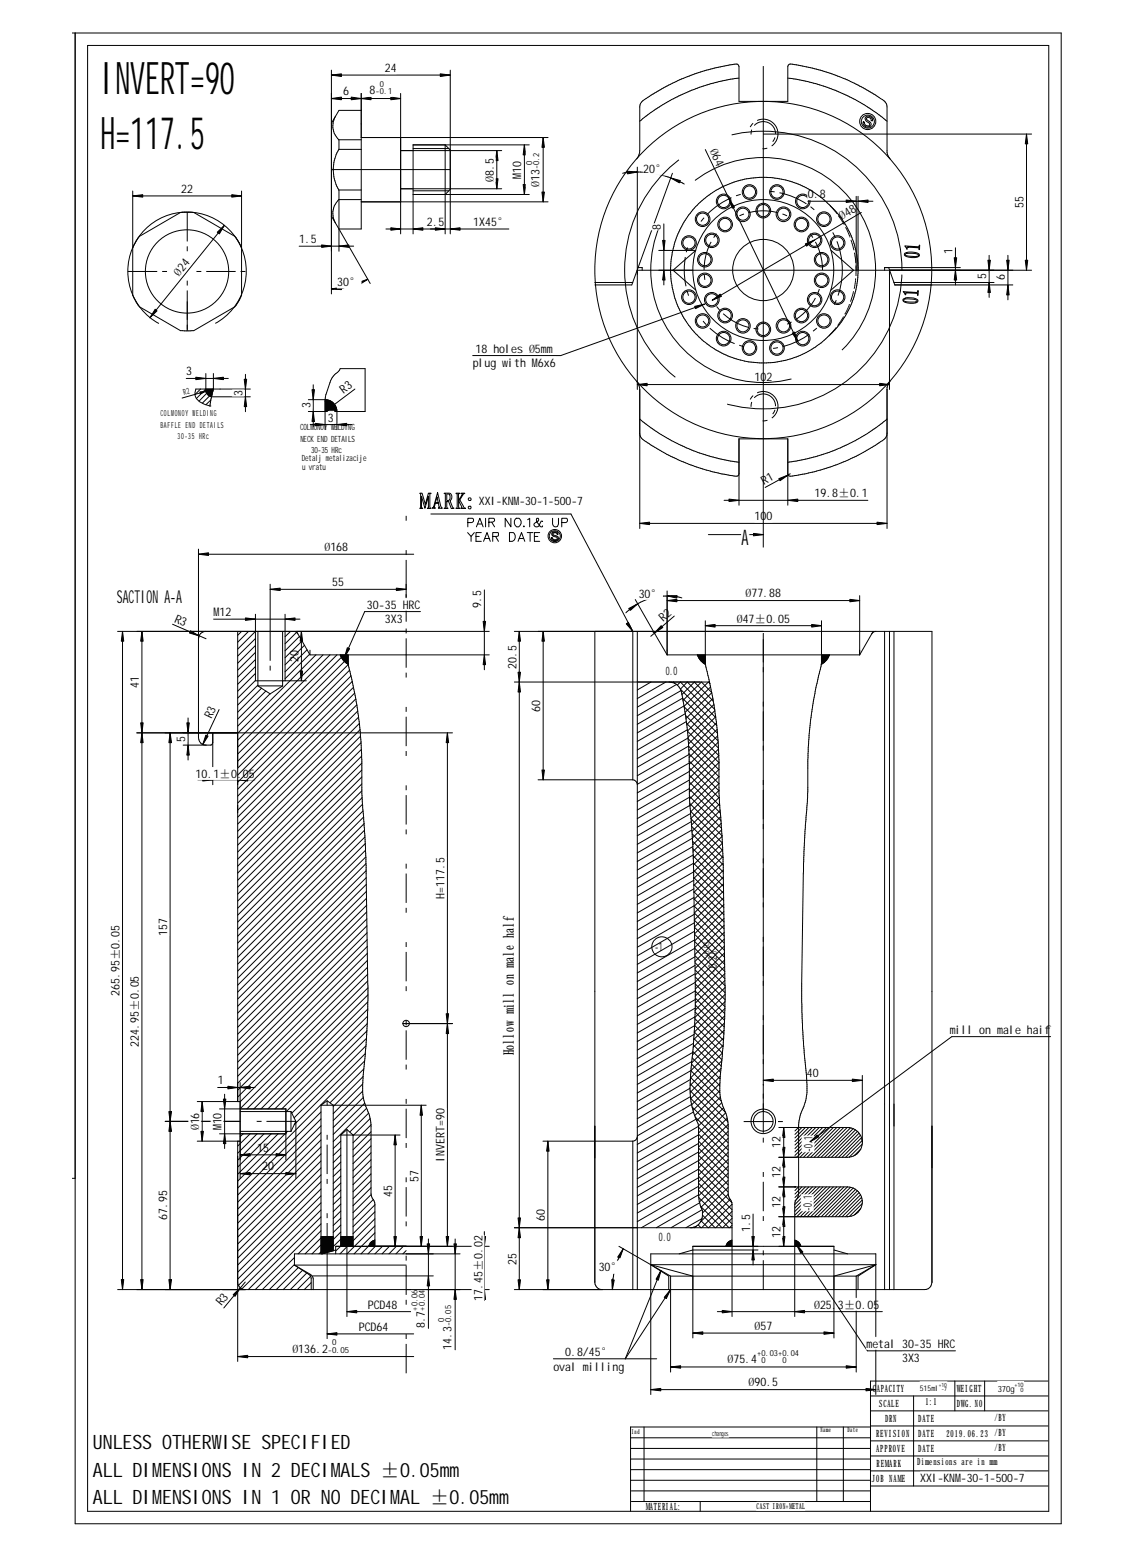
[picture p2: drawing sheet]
<svg xmlns="http://www.w3.org/2000/svg" width="235mm" height="322mm" viewBox="0 0 235 322" stroke-linecap="round" stroke-linejoin="round" font-family="sans-serif">
<defs><g id="words">
<g font-size="9.3">
<text x="20.8" y="19.6">INVERT=90</text>
<text x="20.8" y="30.9">H=117.5</text>
</g>
<text font-size="4.4" x="153.8" y="112.9">A</text>
<g font-size="4.1">
<text x="19.2" y="300.4">UNLESS OTHERWISE SPECIFIED</text>
<text x="19.2" y="306.2">ALL DIMENSIONS IN 2 DECIMALS ±0.05mm</text>
<text x="19.2" y="311.9">ALL DIMENSIONS IN 1 OR NO DECIMAL ±0.05mm</text>
</g>
<text font-size="3.7" x="24.2" y="125">SACTION A-A</text>
<text font-size="3" x="106.6" y="218.8" transform="rotate(-90 106.6 218.8)">Hollow mill on male half</text>
<g font-size="2.5">
<text x="79.8" y="14.9">24</text>
<text x="71.2" y="19.8">6</text>
<text x="76.6" y="19.6">8</text>
<text x="133.3" y="35.9">20°</text>
<text x="147.1" y="31.3" transform="rotate(64 147.1 31.3)">Ø64</text>
<text x="37.6" y="39.9">22</text>
<text x="102.4" y="37.7" transform="rotate(-90 102.4 37.7)">Ø8.5</text>
<text x="108.1" y="37" transform="rotate(-90 108.1 37)">M10</text>
<text x="111.8" y="38.8" transform="rotate(-90 111.8 38.8)">Ø13</text>
<text x="167.5" y="41">0.8</text>
<text x="88.5" y="46.8">2.5</text>
<text x="98.1" y="46.8">1X45°</text>
<text x="137" y="47.7" transform="rotate(-90 137 47.7)">8</text>
<text x="174.5" y="45.7" transform="rotate(-30 174.5 45.7)">Ø48</text>
<text x="212.2" y="43.1" transform="rotate(-90 212.2 43.1)">55</text>
<text x="62" y="50.4">1.5</text>
<text x="197.4" y="52.6" transform="rotate(-90 197.4 52.6)">1</text>
<text x="37.2" y="57.3" transform="rotate(-51 37.2 57.3)">Ø24</text>
<text x="69.9" y="59.3">30°</text>
<text x="204.4" y="57.9" transform="rotate(-90 204.4 57.9)">5</text>
<text x="208.3" y="58.2" transform="rotate(-90 208.3 58.2)">6</text>
<text x="38.6" y="77.8">3</text>
<text x="98" y="76.2">plug with M6x6</text>
<text x="98.6" y="73.1">18 holes Ø5mm</text>
<text x="50.3" y="82.1" transform="rotate(-90 50.3 82.1)">3</text>
<text x="71.2" y="81.6" transform="rotate(-37 71.2 81.6)">R3</text>
<text x="156.4" y="79.1">102</text>
<text x="64.3" y="84.7" transform="rotate(-90 64.3 84.7)">3</text>
<text x="68" y="87.4">3</text>
<text x="158.3" y="100.5" transform="rotate(-28 158.3 100.5)">R1</text>
<text x="156.4" y="107.9">100</text>
<text x="168.9" y="103.1">19.8±0.1</text>
<text x="67.3" y="114.2">Ø168</text>
<text x="68.9" y="121.5">55</text>
<text x="132.4" y="123.9">30°</text>
<text x="154.6" y="123.9">Ø77.88</text>
<text x="36" y="128.9" transform="rotate(23 36 128.9)">R3</text>
<text x="44.3" y="127.7">M12</text>
<text x="76.1" y="126.2">30-35 HRC</text>
<text x="79.8" y="129.3">3X3</text>
<text x="99.8" y="126" transform="rotate(-90 99.8 126)">9.5</text>
<text x="137.5" y="128.9" transform="rotate(-40 137.5 128.9)">R2</text>
<text x="152.7" y="129.1">Ø47±0.05</text>
<text x="61.9" y="137.3" transform="rotate(-90 61.9 137.3)">20</text>
<text x="28.8" y="142.6" transform="rotate(-90 28.8 142.6)">41</text>
<text x="107.1" y="138.6" transform="rotate(-90 107.1 138.6)">20.5</text>
<text x="138" y="139.9">0.0</text>
<text x="43.8" y="149.1" transform="rotate(-65 43.8 149.1)">R3</text>
<text x="112" y="147.6" transform="rotate(-90 112 147.6)">60</text>
<text x="38.4" y="153.9" transform="rotate(-90 38.4 153.9)">5</text>
<text x="40.6" y="161.3">10.1±0.05</text>
<text x="92.2" y="186.4" transform="rotate(-90 92.2 186.4)">H=117.5</text>
<text x="34.7" y="194.1" transform="rotate(-90 34.7 194.1)">157</text>
<text x="135.8" y="197.3">-1</text>
<text x="148.6" y="201.7" transform="rotate(-90 148.6 201.7)">-0.2</text>
<text x="24.8" y="206.5" transform="rotate(-90 24.8 206.5)">265.95±0.05</text>
<text x="196.9" y="214.3">mill on male haif</text>
<text x="28.8" y="217.1" transform="rotate(-90 28.8 217.1)">224.95±0.05</text>
<text x="45.1" y="224.9">1</text>
<text x="167.3" y="223.3">40</text>
<text x="41.3" y="231.9" transform="rotate(-90 41.3 231.9)">6</text>
<text x="45.9" y="231.9" transform="rotate(-90 45.9 231.9)">0</text>
<text x="41.3" y="234.4" transform="rotate(-90 41.3 234.4)">Ø1</text>
<text x="45.9" y="234.4" transform="rotate(-90 45.9 234.4)">M1</text>
<text x="53.3" y="238.8">15</text>
<text x="161.8" y="238.1" transform="rotate(-90 161.8 238.1)">12</text>
<text x="168.4" y="238.8" transform="rotate(-90 168.4 238.8)">-0.1</text>
<text x="54.4" y="242.7">20</text>
<text x="86.7" y="245.1" transform="rotate(-90 86.7 245.1)">57</text>
<text x="92.2" y="240.9" transform="rotate(-90 92.2 240.9)">INVERT=90</text>
<text x="161.8" y="244.3" transform="rotate(-90 161.8 244.3)">12</text>
<text x="81.3" y="248.1" transform="rotate(-90 81.3 248.1)">45</text>
<text x="161.8" y="250.4" transform="rotate(-90 161.8 250.4)">12</text>
<text x="168.3" y="251.1" transform="rotate(-90 168.3 251.1)">-0.1</text>
<text x="34.7" y="253.1" transform="rotate(-90 34.7 253.1)">67.95</text>
<text x="112.9" y="253.3" transform="rotate(-90 112.9 253.3)">60</text>
<text x="136.6" y="257.3">0.0</text>
<text x="155.5" y="255.4" transform="rotate(-90 155.5 255.4)">1.5</text>
<text x="161.8" y="256.6" transform="rotate(-90 161.8 256.6)">12</text>
<text x="107.1" y="262.2" transform="rotate(-90 107.1 262.2)">25</text>
<text x="124.1" y="263.6">30°</text>
<text x="100" y="269.7" transform="rotate(-90 100 269.7)">17</text>
<text x="100" y="267.2" transform="rotate(-90 100 267.2)">.45±0.02</text>
<text x="45.9" y="270.8" transform="rotate(-50 45.9 270.8)">R3</text>
<text x="74.4" y="276">PCD64</text>
<text x="76.2" y="271.4">PCD48</text>
<text x="88.1" y="275.4" transform="rotate(-90 88.1 275.4)">8.7</text>
<text x="156.4" y="275.7">Ø57</text>
<text x="168.8" y="271.3">Ø25.3±0.05</text>
<text x="60.6" y="280.5">Ø136.2</text>
<text x="93.6" y="279.9" transform="rotate(-90 93.6 279.9)">14.3</text>
<text x="117.2" y="281.1">0.8/45°</text>
<text x="179.6" y="279.4">metal 30-35 HRC</text>
<text x="114.7" y="284.2">oval milling</text>
<text x="150.8" y="282.6">Ø75.4</text>
<text x="155.2" y="287.5">Ø90.5</text>
<text x="187" y="282.5">3X3</text>
</g>
<g font-size="2.4">
<text x="99.3" y="104.7">XXI-KNM-30-1-500-7</text>
<text x="190.8" y="307.3">XXI-KNM-30-1-500-7</text>
</g>
<g font-size="2.1">
<text x="180.9" y="288.6">CAPACITY</text>
<text x="182.3" y="291.7">SCALE</text>
<text x="191.9" y="291.4">1:1</text>
<text x="198.3" y="288.6">WEIGHT</text>
<text x="198.3" y="291.7">DWG. NO</text>
<text x="181.6" y="297.9">REVISION</text>
<text x="183.5" y="294.8">DRN</text>
<text x="190.3" y="297.9">DATE</text>
<text x="190.3" y="294.8">DATE</text>
<text x="196.2" y="297.9">2019.06.23</text>
<text x="206.2" y="297.7">/BY</text>
<text x="206.2" y="294.6">/BY</text>
<text x="181.6" y="301.1">APPROVE</text>
<text x="181.7" y="304.2">REMARK</text>
<text x="190.2" y="303.8">Dimensions are in mm</text>
<text x="190.3" y="301">DATE</text>
<text x="206.2" y="300.8">/BY</text>
<text x="180.8" y="307.3">JOB NAME</text>
<text x="133.9" y="313">MATERIAL:</text>
</g>
<g font-size="1.8">
<text x="62.2" y="89.2">COLMONOY WELDING</text>
<text x="62.3" y="91.6">NECK END DETAILS</text>
<text x="62.6" y="95.6">Detalj metalizacije</text>
<text x="64.5" y="93.8">30-35 HRc</text>
<text x="62.6" y="97.4">u vratu</text>
<text x="206.8" y="288.7">370g</text>
</g>
<g font-size="1.7">
<text x="77.9" y="19.6">-0.1</text>
<text x="78.7" y="18.1">0</text>
<text x="110.3" y="34.2" transform="rotate(-90 110.3 34.2)">0</text>
<text x="111.8" y="35.1" transform="rotate(-90 111.8 35.1)">-0.2</text>
<text x="38.2" y="81.9" transform="rotate(-16 38.2 81.9)">R2</text>
<text x="33.3" y="86.3">COLMONOY WELDING</text>
<text x="33.3" y="88.7">BAFFLE END DETAILS</text>
<text x="36.8" y="91">30-35 HRc</text>
<text x="148.6" y="197.8" transform="rotate(-90 148.6 197.8)">0</text>
<text x="147.1" y="198.4" transform="rotate(-90 147.1 198.4)">+0.03</text>
<text x="86.5" y="271.8" transform="rotate(-90 86.5 271.8)">+0.06</text>
<text x="88.1" y="271.8" transform="rotate(-90 88.1 271.8)">+0.04</text>
<text x="92.1" y="274.1" transform="rotate(-90 92.1 274.1)">0</text>
<text x="93.6" y="275" transform="rotate(-90 93.6 275)">-0.05</text>
<text x="68" y="280.5">-0.05</text>
<text x="68.9" y="279">0</text>
<text x="157" y="281.1">+0.03+0.04</text>
<text x="157.9" y="282.6">0</text>
<text x="162.2" y="282.6">0</text>
<text x="156.8" y="313">CAST IRON+METAL</text>
</g>
<text font-size="1.6" x="190.7" y="288.5">515ml</text>
<text font-size="1.5" x="147.7" y="297.8">changes</text>
<g font-size="1.4">
<text x="131" y="297.4">Ind</text>
<text x="170.1" y="296.9">Name</text>
<text x="175.7" y="297">Date</text>
</g>
<g font-size="1.3">
<text x="210.4" y="287.6">+10</text>
<text x="211.6" y="288.7">0</text>
</g>
<g font-size="1.1">
<text x="194.6" y="287.5">+10</text>
<text x="195.2" y="288.5">-7</text>
</g>
</g></defs>
<g fill="none" stroke="#000" stroke-width=".21">
<path d="M14.9 6.8h205.1v309.2h-204.4v-309.2M18.2 9.4h199.2v304h-199.2zM68.7 14.5v46.4M68.7 15.6h24.6M74.9 19.4v28.1h-4.6M83.1 19.4v29.1M93.3 14.5v34M153.2 16.2a41.6 41.6 0 0 0-9.8 2.5l-2.6 1.2-3.4 1.8-2.4 1.6-2.4 1.8M163.3 16.2a39.1 39.1 0 0 1 8.6 2.1l5.4 2.3 3.2 2 3.4 2.5M27.5 39.6v21.6l1.4 2.4 8.5 5h.8h2l8.5-5 1.4-2.4v-21.6M68.7 20.4h14.4M69.6 24.1a3.9 3.9 0 0 0 .6 4.9h4.7"/>
<path d="M70.2 31h4.7M70.3 29a4.3 4.3 0 0 1-.6 3.1 8.5 8.5 0 0 0-.5 4.5l.5 1.7 .5 1.1h4.7M70.3 39.4v12.7M74.9 28.5h38.7M74.9 22.9h-4.6l-1.6 2.7M83.1 31.2h20.9M83.1 39.1h20.9M85.6 39.6h7.5M85.6 30.8h7.5M93.3 31.1l-1-1.1v18.5M93.3 39.3l-1 1M103 31.2v7.9"/>
<path d="M108.7 30v10.3M109.7 30h-24.1v18.5M112.6 28.5v13.4M129.1 35.9a19.2 19.2 0 0 1 10.1 1.1l2.7 1.2M132 33l.5-1 .1-.7v-9.1a2.41 2.41 0 0 1 1.7-2 43.4 43.4 0 0 1 15.4-6.4l2.1-.4a.98 .98 0 0 1 1.4 .4v7.2h10.1l.1-7.5a1.18 1.18 0 0 1 1.4-.1l1.6 .3a42.3 42.3 0 0 1 17.1 7.5l.4 1v9.5l.2 .6 .4 .7M132.1 34.7v46.1M139.4 35.9l-8.4 23.2h-7.7M146.2 31l19.2 39.8M158.2 27.8h55.7M179.5 24.3a.87 .87 0 0 1 .9-.1 .87 .87 0 0 1 .4 .9l-.2-.1a.51 .51 0 0 0-.4-.6 .51 .51 0 0 0-.6 .3l.2 .2a.93 .93 0 0 1 .7 1.2 .92 .92 0 0 1-1.1 .1 .92 .92 0 0 1-.4-.9h.2a.62 .62 0 0 0 .4 .7 .62 .62 0 0 0 .7-.1 .85 .85 0 0 0-.7-.8l-.3-.5zM212.8 27.8v28.2M27.5 40.6h22.6"/>
<path d="M27.5 51.4l1.4-2.4 8.5-4.9 .4-.1 2.4 .1 8.5 4.9 1.4 2.4M46.5 46.7l-15.4 19.2M62 51h11.3M68.7 44.8l1.6 2.7M70.3 47.5l6.5 11.3M71.3 59.7l-2.6 .2M74.9 41.9h38.7M74.9 41.4h-4.7a3.9 3.9 0 0 0-.6 4.9M76.2 57.9l-1.4 .7M80 47.5h25.5M85.6 40.3h24.1M123.3 58.6h7.9"/>
<path d="M132.3 55.5h.8v.5M136.6 51.9h7.6l-4.7 4.1 4.7 4.1M136.6 56h7M137.6 46.4v12.7M167.5 41.7h13.5M172.3 51.9l4.7 4.1-4.7 4.1M177.5 40.7v15.3M177.9 40.7v15.9a18.6 18.6 0 0 1-4.8 11.8 20.4 20.4 0 0 1-8.9 5.9 19.1 19.1 0 0 1-17.9-3.3 16.8 16.8 0 0 1-3.5-3.5l-1-1.6a19.3 19.3 0 0 1 0-19.8 18.4 18.4 0 0 1 4.5-5.1l2.2-1.6 1.6-.8 2.1-.9a19.3 19.3 0 0 1 18 3.2l2.9 2.7a18.3 18.3 0 0 1 4.8 11.8M178.6 44.1l-30.9 18.2M184.2 55.5l1.3 3.6h24.5M185.3 58.6h20.8M187.6 51l2.9 .2 .2-.4-.1 1h-.1v-.4l-2.2-.1h-.2v.4z"/>
<path d="M187.6 52.5a3.2 3.2 0 0 1 2.9 .2l.1 .2a2.55 2.55 0 0 1-3 .1l-.1-.1zM187.7 52.6a2.85 2.85 0 0 1 2.8 .3l-.1 .2a4.6 4.6 0 0 1-2.7-.2zM198.1 51.4v7.7M199.1 55.5h-15.7v.5M205.1 52.9v8.8M209 52.9v9.3M213.9 56h-29.5v24.8M38.6 78.5h8.7M42.7 77.5v3.2M44.2 77.5v3.2M50.9 77.6v7.8M64.9 79.8v8.6"/>
<path d="M132 79.1l.5 .9 .1 .8v28.8M132.1 79.7h52.3M146 63.1l-29.8 10.6h-18.2M184.5 79.1l-.4 .6-.2 .7v29.2M187.2 62.1l.1-.1a2.87 2.87 0 0 1 2.9 .2l.1 .2a1.37 1.37 0 0 1-1.6 .5 1.25 1.25 0 0 1-1.5-.8zM187.2 60.5l2.8 .1 .4-.3-.1 .9h-.1v-.3l-.2-.1-2.3-.1 .1 .4h-.1zM187.4 62.1a3.4 3.4 0 0 1 2.8 .3l-.2 .2a5.4 5.4 0 0 1-2.6-.2zM41.5 81.5l-3.7 1M41.6 80.7l-1.2 1.1M42.6 80.7l.2 .7a1.62 1.62 0 0 0 1.1 .9h8M42.6 80.8l-1.9 1.8M42.8 81.6l-1.5 1.6"/>
<path d="M43.4 82.1l-1.4 1.5M43.5 84.2h.1M43.7 82.9l-1 1M44.2 80.7l-.7 3.5M44.2 80.7l-1.5 .4M51.9 80.7h-11.3a2.28 2.28 0 0 0 1.7 3.1l1.2 .4M63.9 82.9h3.5a2.46 2.46 0 0 1 2.4 2.4v3.8M63.9 85.3h11.8v-8.9h-5.2l-.1 .3a5.9 5.9 0 0 0-1.9 2.2l-1.1 3.6v6.6M64.3 88h8.6M73.6 80.7l-6.2 4.6M132.6 86.9l2.7 2a38.8 38.8 0 0 0 9.3 4.9l1.2 .4a39.4 39.4 0 0 0 7.4 1.7M132.6 89.9a2.41 2.41 0 0 0 1.7 1.9 42.1 42.1 0 0 0 13.8 6.1l3.7 .7a.98 .98 0 0 0 1.4-.4"/>
<path d="M163.8 98.2l-5.2 2.9M183.9 86.9l-2.7 2a39 39 0 0 1-14.5 6.4l-3.4 .6M183.9 89.9a2.02 2.02 0 0 1-1.4 1.7 40.3 40.3 0 0 1-11.2 5.5l-2.4 .7-4.1 .8a.98 .98 0 0 1-1.5-.4M41.1 113.9v39.1a1.52 1.52 0 0 0 1.6 1.5M41.1 114.9h44.7M87 102.3h.5l.7 2.3 .6-2.3h.6l-.3 .2v2.7l.3 .2h-.8l.2-.1v-2.4l-.7 2.5-.7-2.5v2.2l.2 .3h-.6l.2-.2v-2.8zM89.3 106.6h29.1l12.8 24.3v30.8M90.6 103l.2 1.2h-.5zM90.7 102.1l.7 2.8 .3 .5h-.8l.2-.2-.2-.8h-.6l-.3 .7 .3 .3h-.7l.4-.5zM92.1 102.3h1a.9 .9 0 0 1 .2 1.5l.5 1.3 .3 .3h-.5l-.6-1.4h-.4v1.2l.3 .2h-.8l.2-.1v-2.9zM92.6 102.5l.4-.1 .3 .2v.8a.51 .51 0 0 1-.6 .4zM94.5 102.3h.8l-.3 .1 .1 1.4 .7-1.3-.2-.2h.8l-.3 .2-.8 1.2 .8 1.5 .4 .2h-.9l.2-.2-.7-1.4v1.4l.2 .2h-.8l.3-.2v-2.7z"/>
<path d="M96.9 110.4l.8 .8 .6-.8M97 108.4l1-.1 .2-.2-.1-.5-1.1-.1v1.7M97.1 103.3h.5a.31 .31 0 0 1-.2 .5 .31 .31 0 0 1-.3-.5zM97.1 105.1h.5a.3 .3 0 0 1-.2 .4 .3 .3 0 0 1-.3-.4zM97.7 111.2v1.1M98.6 111.2h.8M98.8 109.2l.7-1.7 .7 1.7M99.1 108.7h.8M99.8 110.4h-1.1v1.9h1.1M100.2 112.3l.8-1.9 .6 1.9M100.5 111.7h1M100.7 107.5v1.7"/>
<path d="M101.3 108.3l1.1-.2 .1-.1-.1-.4-1.1-.1v1.7M101.9 108.3l.6 .9M102.2 111.2h1.1v-.6v-.2h-1.1v1.9M102.7 111.2l.6 1.1M105.6 110.4h.6a.96 .96 0 0 1 .7 .9 .96 .96 0 0 1-.7 1h-.6zM105.9 107.5v1.7l-1.2-1.7v1.7M106.8 107.7l.2-.2a.91 .91 0 0 1 1 .6 .91 .91 0 0 1-.4 1.1h-.5l-.3-.2-.2-.4zM107.4 112.3l.7-1.9 .7 1.9M107.6 111.7h.9M108.6 109l-.1 .2h.2M109.3 110.4h1.2M109.4 107.8l.4-.3v1.7"/>
<path d="M109.9 110.4v1.9M110.8 111.2h.7M111.9 110.4h-1.1v1.9h1.1M112.5 108.1h-.3l-.1 .2a1.16 1.16 0 0 1-.7 .9 .54 .54 0 0 1-.7-.5l.9-.6v-.6h-.3l-.1 .2 .2 .7 .6 .8h.4l.1-.2M114.6 110.4l.2-.1 .7 .1 .2 .4h-.2l-.3-.3h-.4l-.2 .1v.3l.7 .2a.51 .51 0 0 1 .5 .5 .51 .51 0 0 1-.5 .5l-.8-.1-.2-.5h.3a.49 .49 0 0 0 .4 .4 .49 .49 0 0 0 .5-.4l-.5-.2a.53 .53 0 0 1-.5-.3 .53 .53 0 0 1 .1-.6zM114.6 107.5v1.2a.61 .61 0 0 0 .6 .6 .61 .61 0 0 0 .6-.6v-1.2M116.5 108.4l1-.1 .1-.2v-.5l-1.1-.1v1.7M132.6 108.5h51.3M146.9 110.9h11.3M150.1 103.7h29.8M153.2 104.8v-13.8h10.1v13.8M24.4 130.9h77"/>
<path d="M25.4 130.9v136.5M29.4 130.9v136.5M35.8 129.4l6.9 3M42.7 130.9a1.52 1.52 0 0 0-1.6 1.5M44.3 128.4h17.9M49.3 130.9v97.5M50.1 130.9l-.8 .8M51.5 130.9l-2.2 2.3M53 127.4v13.8h10.5M53 139.6l-3.7 3.7M53 138.2l-3.7 3.7M53 136.8l-3.7 3.6"/>
<path d="M53 135.3l-3.7 3.7M53 133.8l-3.7 3.7M53 132.4l-3.7 3.6M53 130.9l-3.7 3.7M53.5 130.9v11.3M56 122.2h28.2M56 121.1v9.8M58.6 130.9v11.3M59.1 127.4v13.8M60.2 130.9l-1.1 1.1M60.9 130.9l.6 .2 .2 .3M61.5 130.9l2.8 4.9"/>
<path d="M61.5 131.1l-2.4 2.4M62.1 132l-3 2.9M62.5 130.9v10.3M62.6 132.9l-3.5 3.5M63.1 133.8l-4 4.1M63.7 134.7l-4.6 4.6M64.2 135.7l-5.1 5M64.3 135.8h37.1M64.3 134.8v1M65.5 135.8l-16.2 16.2M67 135.8l-17.7 17.7M68.4 135.8l-19.1 19.1"/>
<path d="M69.8 135.8l-20.5 20.6M70.5 135.8l.6 1 1.1 1M70.8 136.3l-21.5 21.5M71.4 137.1l-22.1 22.2M72.2 135.8v2M72.2 137.8l.8 3.5M72.2 137.8l-22.9 22.9M72.5 139l-23.2 23.2M84.2 121.1v7.7M87.2 126.8h-11.6l-4.2 9.5M100.4 122.3v16.6M106.6 130.9h86.6v135a1.52 1.52 0 0 1-1.6 1.5h-85"/>
<path d="M107.7 130.9v136.5M112.6 130.9v30.8M123.3 130.9v135a1.52 1.52 0 0 0 1.6 1.5M131.7 124.3l6.6 11.5M132.1 130.9v136.5M134.9 130.9l.7 .2 .2 .3M138.3 135.8h39.9M138.3 124.5h39.9M138.3 122.5v13.3M139.8 127.7l-4.9 4.2M141.4 124a11.4 11.4 0 0 0-6.7 .1 12 12 0 0 0-4.3 2.4l-.6 .6M144.6 135.8l.5 1 1.2 1"/>
<path d="M146.2 128.7l.1 9.1M146.2 129.7h24.1M146.3 137.8l1.9 9.3M158.2 132.6v92.4M170.3 137.8l-1.7 7.6-.9 7.1-.2 5.1-.1 7.8-.5 7-.3 6.6-.4 28.8 .2 5.4 .8 10 .1 3.3a11.1 11.1 0 0 1-1.3 4.4l-.4 2.3v14.2a2.36 2.36 0 0 1-.7 1.6l-.1 .7v23.3M170.3 128.7v9.1M172 135.8a3.6 3.6 0 0 1-1.7 2M178.2 123.5v12.3M181 130.9l-2.8 4.9M181.6 130.9l-.6 .2-.3 .3M183.4 130.9v136.5M184.4 130.9v136.5"/>
<path d="M185.3 130.9v136.5M28.4 152h65.4M35.3 152v115.4M39 148.9v8.7M44.1 154l-.2 .5h-.3h-5.6M44.1 152v10.7M45.4 147.1l-3.4 7.3M53 141.1l-3.7 3.7M53.5 142.2h5.1M53.5 142.2l2.5 1.7 2.6-1.7M53.5 142.1l-4.2 4.1M54.2 142.7l-4.9 5"/>
<path d="M55.1 143.3l-5.8 5.8M56 143.8l-6.7 6.8M58.7 141.2l-.1 .1M72.8 140.2l-23.5 23.4M73 141.3l.3 1.2M73 141.3l-23.7 23.8M73.3 142.5a78 78 0 0 1 1.7 15.1l.1 7.8M73.3 142.5l-24 24M73.5 143.7l-24.2 24.3M73.7 144.9l-24.4 24.5M74 146.2l-24.7 24.7M74.2 147.4l-24.9 25"/>
<path d="M74.3 148.7l-25 25.1M74.5 150l-25.2 25.2M74.6 151.3l-25.3 25.4M74.8 152.6l-25.5 25.6M74.8 154l-25.5 25.6M74.9 155.4l-25.6 25.6M75 156.8l-25.7 25.7M75 159.7l-25.7 25.7M75 158.2l-25.7 25.8M92.8 152v106.4M106.6 141.4h40.5M135 141.4l-2.9 1.7"/>
<path d="M138 141.4l-5.9 3.5M138.7 141.4l.8 .1M139.5 141.5l.4 .2M139.5 141.5l.1-.1 .3 .3M139.9 141.7a3.4 3.4 0 0 1 1.6 3l.6 3.3M140.3 141.9l-8.2 4.7M140.4 142.1l.7-.7 7.3 7.4M141.2 143.2l-9.1 5.2M141.5 144.8l-9.4 5.4M141.5 144.8l7.3 7.2M141.8 146.4l-9.7 5.6M141.9 146.6l6.9 7"/>
<path d="M142.1 148l.2 1.6M142.1 148l-10 5.7M142.1 148.3l6.9 6.8M142.3 149.6l.2 1.7M142.3 149.6l-10.2 5.9M142.3 150l6.7 6.7-6.1 6.1M142.5 151.3l.2 1.7M142.5 151.3l-10.4 6M142.7 153l.2 5.4 .1 6.9M142.7 153l-10.6 6.1M142.7 153.2l6.4 6.4M142.7 154.7l-10.6 6.2"/>
<path d="M142.8 154.8l6.3 6.3M142.8 156.4l-10.7 6.2a1.03 1.03 0 0 0-.9-.9M142.8 156.3l6.3 6.2-6 5.9M142.9 157.8l6.2 6.2M142.9 158.2l-10.8 6.2M142.9 159.2l6.2 6.3M143.9 141.4l4 4M144 141.4l-2.6 2.6M147.2 141.8l-.3-.4-5.1 5.1M147.3 142.4l-5.3 5.3M147.5 143.6l-2.1-2.2-3.8 3.8M147.6 143.6l-5.4 5.4"/>
<path d="M147.8 144.9l-5.4 5.4M148 146.1l-5.5 5.5 6.6 6.5M148.2 147.1l.5 4.1M148.2 147.1l-5.7-5.7-1.4 1.5 7.5 7.5M148.2 147.3l-5.6 5.6M148.4 148.6l-5.7 5.6M148.5 149.9l-5.7 5.7M148.7 151.2l.1 .9M148.7 151.2l-5.8 5.8M148.8 152.1l.3 5.5v7l.6 8.7 .2 5.7M148.8 152.6l-5.9 5.9M148.9 153.9l-6 6.1-10.8 6.2"/>
<path d="M149 155.3l-6.1 6.1M149.1 159.5l-6.1 6.2M149.1 158.1l-6.2 6.1M41 161.7h11.8M75 164l-25.7 25.8M75 162.5l-25.7 25.8M75 161.1l-25.7 25.7M75.1 165.4l.4 5.4M75.1 165.4l-25.8 25.8M75.1 166.8l-25.8 25.9M75.3 168.1l-26 26M75.4 169.4l-26.1 26.2"/>
<path d="M75.5 170.8l.2 4.1M75.5 170.8l-26.2 26.2M75.6 172.2l-26.3 26.3M75.6 173.6l-26.3 26.3M75.7 174.9l.5 32.9M75.7 174.9l-26.4 26.5M75.8 176.3l-26.5 26.5M75.8 177.7l-26.5 26.6M75.9 179.1l-26.6 26.6M111.5 161.7h19.7M142.9 163.5l-10.8 6.2M142.9 161.7l-10.8 6.3"/>
<path d="M142.9 165.1l6.7 6.6M142.9 163.6l6.6 6.6M142.9 162.2l6.5 6.4M142.9 160.7l6.3 6.3M143 165.3l.6 9.9M143 165.3l-10.9 6.2M143 166.6l6.7 6.7M143 167l-10.9 6.3M143.1 168.2l6.7 6.6-6 6-11.7 6.7M143.2 168.7l-11.1 6.4M143.3 169.8l6.5 6.5M143.3 170.4l-11.2 6.5"/>
<path d="M143.4 171.4l6.5 6.5M143.4 172.1l-11.3 6.5M143.5 172.9l6.4 6.5M143.6 174.4l6.3 6.4M143.6 175.2l.1 2M143.6 175.5l-11.5 6.7M143.6 176l6.4 6.3M143.7 177.2l.4 26.9v6.7M143.7 177.3l-11.6 6.7M143.7 177.5l6.3 6.3M143.8 179l-11.7 6.7M143.8 179l6.2 6.2"/>
<path d="M149.1 163.9l-5.8 5.8M149.1 161l-6.1 6M149.1 165.3l-5.7 5.8M149.2 166.7l-5.7 5.7M149.3 168l-5.7 5.8-11.5 6.6M149.4 169.4l-5.8 5.8M149.5 170.7l-5.8 5.9M149.6 172.1l-5.9 5.9M149.7 173.4l-5.9 6M149.8 176.2l-6 6M149.9 177.6l-6.1 6M149.9 179l.4 25.5-.1 7.1"/>
<path d="M149.9 179l-6.1 6.1M75.9 180.5l-26.6 26.7M75.9 183.4l-26.6 26.7M75.9 182l-26.6 26.6M76 184.8l-26.7 26.7M76 186.3l-26.7 26.7M76 187.7l-26.7 26.7M76 189.1l-26.7 26.8M76.1 190.5l-26.8 26.8M76.1 192l-26.8 26.8M76.1 193.4l-26.8 26.8M76.1 194.8l-26.8 26.9"/>
<path d="M76.2 196.2l-26.9 27M76.2 197.7l-26.9 26.9M76.2 199.1l-26.9 26.9M143.8 181.9l6.3 6.3M143.8 180.5l6.2 6.2M143.8 184.3l-11.7 6.8M143.8 182.5l-11.7 6.8M143.8 184.9l6.3 6.3M143.8 183.4l6.3 6.3M143.9 187.8l-11.8 6.8M143.9 186.1l-11.8 6.8M143.9 187.9l6.3 6.2"/>
<path d="M143.9 186.4l6.2 6.2M143.9 189.6l-11.8 6.8M143.9 189.3l6.3 6.3M144 193.1l-11.9 6.9M144 191.3l-11.9 6.9M144 192.3l6.2 6.2M144 194.9l-11.9 6.8M144 195.2l6.3 6.3M144 193.7l6.2 6.3M144.1 196.6l-12 6.9M144.1 198.4l-12 6.9M144.1 198.1l6.2 6.3"/>
<path d="M144.1 196.7l6.2 6.2M144.1 199.6l6.2 6.3M149.9 180.5l-6 6M150 183.3l-6.1 6M150 181.8l-6.1 6.1M150 186.2l-6 6M150 184.7l-6.1 6.1 6.3 6.2M150.1 189l-6.1 6.1M150.1 187.6l-6.1 6.1M150.1 191.9l-6 6M150.1 190.4l-6.1 6.1M150.2 193.3l-6.1 6.1"/>
<path d="M150.2 194.7l-6.1 6.1M150.2 196.2l-6.1 6M150.2 197.6l-6.1 6.1M150.2 199l-6.1 6.1M75.7 218.5l-14.7 14.7M75.9 216.9l-14.9 14.9M76 215.3l-.8 9.5a10.1 10.1 0 0 0 1 5.4l.4 1.1 .3 1.9M76 215.3l-15.5 15.5M76.1 213.8l-16.7 16.7M76.2 212.2l-17.8 17.7M76.2 200.6l-26.9 26.9M76.2 210.7l-19.2 19.2"/>
<path d="M76.2 209.2l-20.7 20.7M76.2 207.8l-.2 7.5M76.2 202l-26.4 26.5M76.2 203.4l-26.4 26.5M76.2 207.8l-22.1 22.1M76.3 204.8l-25.1 25.1M76.3 206.3l-23.7 23.6M83.5 212.2h10.3M143.5 219.4l5.7 5.7M143.6 218.2l-11.5 6.7M143.6 218l5.7 5.7M143.8 216.7l-.5 4.2a23.8 23.8 0 0 0 .3 9.2l.7 1.9"/>
<path d="M143.8 216.4l-11.7 6.7M143.8 216.7l5.6 5.7M143.8 215.3l5.7 5.8M143.9 214.5l-11.8 6.8M144 212.5l-.2 4.2M144 212.7l-11.9 6.8M144 212.6l5.8 5.8M144.1 210.8l-.1 1.7M144.1 210.8l-12 6.9M144.1 211.2l5.8 5.8M144.1 200.2l-12 6.9M144.1 201.9l-12 7"/>
<path d="M144.1 201.1l6.2 6.2M144.1 209.8l5.9 5.9M144.1 203.7l-12 6.9M144.1 205.5l-12 6.9M144.1 207.2l-12 7M144.1 209l-12 7M144.1 202.6l6.2 6.1M144.1 204l6.1 6.2M144.1 205.5l6.1 6.1M144.1 207l6.1 6M144.1 208.4l6 5.9M149.6 219.9l-6.5 6.6"/>
<path d="M149.8 218.3l-6.7 6.8M149.9 216.8l-6.8 6.7M150 215.2l-6.7 6.8-11.2 6.4M150.1 213.6l-.6 8M150.1 213.6l-6.7 6.8M150.2 211.6l-.1 2M150.2 212.1l-6.6 6.7M150.2 200.4l-6.1 6.1M150.2 210.6l-6.5 6.6M150.3 201.9l-6.2 6.1M150.3 203.3l-6.2 6.2M150.3 209.1l-6.5 6.5"/>
<path d="M150.3 204.8l-6.2 6.2M150.3 206.2l-6.3 6.3M150.3 207.7l-6.4 6.3 5.7 5.7M217.8 215h-20.5l-29.4 21.8M34.2 232.5h15.6M40.9 228.4h8.9M40.9 236.6h8.9M41.9 228.4v8.2M45.1 225.5h7.8M45.5 229.9h13.8v10.6M45.5 235.1h13.8M46.6 226.9v11.3"/>
<path d="M49.3 236.6v45.7M49.8 224.5v19.9M49.8 239.5h9.5M49.8 234.6h10.5M49.8 230.5h10.5M50.4 235.1l-.6 .6M51.9 235.1l-2.6 2.5M53.3 235.1l-4 4M54.7 235.1l-5.4 5.5M56.2 235.1l-6.9 6.9M57.7 235.1l-8.4 8.4M59.1 235.1l-9.8 9.8"/>
<path d="M59.6 234.6l-.3 .3M60.3 230.5l1 2M60.3 230.5v4.1M61.3 232.5v11.9M61.3 232.5l-1 2.1M66.5 229.2h21.8M66.5 229.2v30.8M66.5 229.2l1.3-1 1.3 1v30.2M66.5 233.5l-17.2 17.2M66.5 230.6l-17.2 17.2M66.5 232l-17.2 17.3M66.5 234.9l-17.2 17.3"/>
<path d="M66.5 236.4l-17.2 17.2M66.5 237.8l-17.2 17.3M66.5 239.3l-17.2 17.2M70.7 235.4h12.2M70.7 235.4v23M70.7 235.4l1.2-1.2 1.3 1.2v23M70.7 236.6l-1.6 1.6M70.7 238.1l-1.6 1.5M70.7 239.5l-1.6 1.6M75.2 224.8l-6.1 6.1M75.2 226.3l-6.1 6.1M75.3 223.3l-6.2 6.1"/>
<path d="M75.3 227.6l-6.2 6.2M75.4 221.7l-7 7M75.6 220l-26.3 26.4M75.6 228.8l-6.5 6.4M76 229.8l-6.9 6.9M76.4 230.8l-3.9 3.9M76.8 231.9l-3.6 3.6M76.9 236.1l-3.7 3.7M76.9 233.2v14.2l.1 .7 .4 .6M76.9 233.2l-3.7 3.8M76.9 234.7l-3.7 3.7M76.9 237.6l-3.7 3.7"/>
<path d="M76.9 239l-3.7 3.8M81.9 235.4v23M87.3 229.2v29.2M112.6 236.6h18.6M113.6 236.6v30.8M131.2 236.6v30.8M132.1 235.7a.94 .94 0 0 1-.9 .9M143 225.7l-10.9 6.3M143.1 224.7l7.8 7.9M143.1 226.2l7.9 7.9M143.1 223.8l-11 6.4M143.1 227.4l-11 6.4"/>
<path d="M143.1 223.4l7.3 7.2M143.2 227.7l7.8 7.8M143.3 222l6.2 6.3M143.4 229l-11.3 6.5M143.4 220.7l5.8 5.9M143.4 220.1l-11.3 6.5M143.5 229.5l7.5 7.5M143.8 230.6l-11.7 6.7M144.1 231.6l6.9 6.8M144.3 232l.4 1 .1 .6v14.2l.4 2.1a3 3 0 0 1-1.7 4.7M144.3 232.1l-12.2 7M144.8 233.5l-12.7 7.4"/>
<path d="M144.8 235.3l-12.7 7.3M144.8 237.1l-12.7 7.3M144.8 238.9l-12.7 7.3M144.8 233.8l6.2 6.1M144.8 235.2l6.2 6.1M144.8 236.6l6.2 6.2M144.8 238.1l6.2 6.1M144.8 239.6l6.2 6.1M149.2 224.7l-5.5 5.5M149.2 226.2l-5.2 5.1M149.3 223.2l-.1 1.6a10.1 10.1 0 0 0 1 5.4l.4 1.1 .4 1.9v14.2l.1 .7 .6 1.3M149.3 223.2l-5.9 5.9"/>
<path d="M149.4 227.5l-5 4.9M149.5 221.6l-.2 1.6M149.5 221.6l-6.3 6.2M149.6 228.7l-4.8 4.8M150 229.7l-5.2 5.2M150.5 230.7l-5.7 5.7M150.7 231.9l-5.9 6M151 233.2l-6.2 6.1M151 234.6l-6.2 6.1M151 236l-6.2 6.2M151 237.5l-6.2 6.2M151 239l-6.2 6.1"/>
<path d="M158.2 224h20.6M161.5 233.8h14.6M162.5 233.8v24.6M165.5 233.8l-.7 .7M166.2 233.8l-1.4 1.4M167 233.8l-2.2 2.2M167.7 233.8l-2.9 2.9M168.4 233.8l-3.6 3.6M169.1 233.8l-4.3 4.4M169.8 233.8l-5 5.1M170.6 233.8l-5.8 5.8M171.3 233.8l-6.2 6.2"/>
<path d="M172 233.8l-6.1 6.2M172.8 233.8l-6.2 6.2M173.5 233.8l-6.2 6.2M174.2 233.8l-6.1 6.2M174.9 233.8l-6.1 6.2M175.6 233.8l-6.1 6.2M175.7 233.8l1.2 .2M176.3 233.9l-6.1 6.1M176.9 234l-6 6M176.9 234a3.3 3.3 0 0 1 1.9 2.7M177.3 234.3l-5.6 5.7M177.8 234.6l-5.4 5.4"/>
<path d="M178.1 235l-5 5M178.4 235.4l-4.5 4.6M178.4 238.3l-1.3 1.3M178.6 235.9l-4 4.1M178.7 236.5l-3.4 3.5M178.7 237.3l-2.6 2.6M178.8 223v14.1a3.1 3.1 0 0 1-3.1 2.9h-14.2M14.9 244.3h.7M49.8 243.4h11.5M66.5 256.4h2.6M66.5 240.7l-17.2 17.3M66.5 242.2l-17.2 17.2"/>
<path d="M66.5 243.6l-17.2 17.3M66.5 245.1l-17.2 17.2M66.5 246.5l-17.2 17.3M66.5 248l-17.2 17.2M66.5 249.4l-17.1 17.1M66.5 250.9l-16.3 16.3M66.5 252.3l-15 15.1M66.5 253.8l-13.6 13.6M66.5 255.2l-4.7 4.8M66.5 256.7l-3.3 3.3M66.5 258.1l-1.8 1.9M66.5 259.6l-.4 .4"/>
<path d="M67.8 259.7v18M69.6 259.2l-2.8 .8M70.7 256.4h2.5M70.7 251.1l-1.6 1.6M70.7 240.9l-1.6 1.6M70.7 242.4l-1.6 1.6M70.7 243.9l-1.6 1.5M70.7 245.3l-1.6 1.6M70.7 246.8l-1.6 1.5M70.7 248.2l-1.6 1.6M70.7 249.7l-1.6 1.5M70.7 252.6l-1.6 1.5"/>
<path d="M70.7 254l-1.6 1.6M70.7 255.5l-1.6 1.5M70.7 256.9l-1.6 1.6M70.7 258.4l-1.1 1M71.9 258.4v14.6M72 258.4l-1.5 1.6M76.9 244.8l-3.7 3.8M76.9 240.5l-3.7 3.7M76.9 241.9l-3.7 3.7M76.9 243.4l-3.7 3.7M76.9 246.3l-3.7 3.7M76.9 247.7l-3.7 3.7"/>
<path d="M77.4 248.7l.3 1v8.7M77.4 248.7l-4.2 4.2M77.7 257.2a1.63 1.63 0 0 0-1.2 1.2M77.7 249.8l-4.5 4.6M77.7 251.3l-4.5 4.5M77.7 252.7l-4.5 4.6M77.7 254.2l-5.8 5.8M77.7 255.6l-4.3 4.4M77.7 257.1l-2.9 2.9M77.8 258.4l-1.5 1.6M79.3 258.4l-1.6 1.6M80.7 258.4l-1.5 1.6"/>
<path d="M82.2 258.4l-1.6 1.6M83.6 258.4l-1.5 1.6M84.2 259.3l-.7 .7M88.8 256.9v18.5M94.4 256.9v23M95.4 260h-34.4v2.3M100.4 255.4v14.3M101.4 258.4h-31.8v1.6M106.6 254.6h45.2M128.3 258.4l10.7 6.2M129.2 258.9l-1.2 2.6M143.8 254.5l.1 .1"/>
<path d="M144.4 254.2l-.4 .4M144.7 254l.6 .6M144.8 240.7l-12.7 7.3M144.8 244.2l-12.7 7.3M144.8 246l-12.7 7.3M144.8 247.8l-11.8 6.8M144.8 241l6.2 6.2M144.8 243.9l7 7M144.8 245.3l7 7M144.8 246.8l7 7M144.9 248.3l6.2 6.3M145 249.4l-8.9 5.2"/>
<path d="M145.3 250.2l4.4 4.4M145.4 253.2l1.4 1.4M145.5 250.9l-6.4 3.7M145.5 252.7l-3.3 1.9M145.6 252l2.7 2.6M151 240.4l-6.2 6.1M151 241.8l-6.2 6.2M151 243.3l-6 5.9M151 244.8l-5.7 5.5M151 246.2l-5.4 5.3M151 247.6l-5.8 5.8M151.4 248.7l-5.9 5.9"/>
<path d="M151.7 257.2a1.63 1.63 0 0 0-1.2 1.2M151.7 249.4l.1 .3M151.7 249.4l-6.9-7-12.7 7.4M151.8 249.7v23.3M151.8 254.1l-.5 .5M151.8 249.7l-4.9 4.9M151.8 251.2l-3.4 3.4M151.8 252.6l-2 2M156.1 251.7v10.6M157.1 259.2h-13.5l-2.8 .8M161.5 246.1h14.2M161.5 252.3h14.3"/>
<path d="M164.8 246.1h.1M164.8 257.2l.3 .1a1.53 1.53 0 0 1 .9 1.1M165.1 258l14.7 22.1h18.3M165.5 246.1l-.7 .8M166.2 246.1l-1.4 1.5M167 246.1l-2.2 2.2M167.7 246.1l-2.9 2.9M168.4 246.1l-3.6 3.7M169.2 246.1l-4.4 4.4M169.9 246.1l-5.1 5.1M170.6 246.1l-5.8 5.9M171.3 246.1l-6.1 6.2"/>
<path d="M172 246.1l-6.1 6.2M172.8 246.1l-6.2 6.2M172.9 259.2l2.8 .8M173.5 246.1l-6.2 6.2M174.2 246.1l-6.1 6.2M175 246.1l-6.2 6.2M175.7 246.1l-6.2 6.2M175.7 246.1l1.2 .3M176.3 246.2l-6 6.1M176.9 246.4l-5.9 5.9M176.9 246.4a3.1 3.1 0 0 1 1.8 3.4 3.1 3.1 0 0 1-3 2.5M177.4 246.6l-5.7 5.7"/>
<path d="M177.8 246.9l-5.4 5.4M178.1 247.3l-5 5M178.4 247.8l-4.5 4.5M178.4 250.6l-1.3 1.3M178.6 248.3l-4 4M178.7 248.9l-3.4 3.4M178.7 249.6l-2.6 2.7M24.4 267.4h77M49.3 265.8a1.59 1.59 0 0 0 1.5 1.6M50.8 265.8l-4.4 5.4M61 262.3l3.3 2.2 .2 .6v2.3M61 262.3l3.7 2.2 .2 .7v2.2"/>
<path d="M61 262.3h23.2M61 260.8l-6.6 6.6M61 262.2l-5.2 5.2M61.8 262.8l-4.5 4.6M62.7 263.4l-4 4M63.6 264l-3.4 3.4M64.4 264.7l-2.8 2.7M64.5 266l-1.4 1.4M64.9 264.6h24.9M67.8 276.6h18M71.9 272h13.9M127.3 264l-.3 1.9v1.5"/>
<path d="M134.9 262.2l8.7 2.4M134.9 262.2l3.7 2.4v2.8M134.9 262.2h46.7M137 263.4l-7.4 18.4 9.4-14.4M139 264.6v19.9M139 264.6h38.5M143.6 277.4v-19h29.3v19M143.6 276.4h29.3M148.7 272h34.2M181.6 262.2l-3.7 2.4v2.8M181.6 262.2l-8.7 2.4M181.6 262.2l-4.1 2.4v19.9"/>
<path d="M49.3 281.3h36.5M114.7 281.8h21.4M130.7 298.1h49.6M133.5 295.9v15.4M134.9 289.2v-29.2h46.7v29.2M134.9 288.1h46.7M139 283.4h38.5M169.3 295.9v15.4M174.8 295.9v15.4M180.3 295.9h-49.6v17.5M180.5 295.7h36.8M180.5 298.8h36.8"/>
<path d="M180.5 289.5h36.8M180.5 292.6h36.8M189.4 289.5v18.6M198 286.4v6.2M204.1 286.4v6.2M217.3 286.4h-36.8v27M130.7 306.9h49.6M130.7 304.7h49.6M130.7 302.5h49.6M130.7 300.3h49.6M130.9 311.3h49.6M130.9 309.1h49.6"/>
<path d="M145.2 311.3v2.1M180.5 301.9h36.8M180.5 305h36.8M180.5 308.1h36.8"/>
<circle cx="155.4" cy="39.8" r="1.52"/>
<circle cx="155.4" cy="39.8" r="1.26"/>
<circle cx="161.1" cy="39.8" r="1.27"/>
<circle cx="161.1" cy="39.8" r="1.52"/>
<circle cx="179.9" cy="25.2" r="1.68"/>
<circle cx="179.9" cy="25.2" r="1.35"/>
<circle cx="38.8" cy="56.3" r="8.6"/>
<circle cx="142.8" cy="50.4" r="1.51"/>
<circle cx="142.8" cy="50.4" r="1.26"/>
<circle cx="145.7" cy="45.4" r="1.27"/>
<circle cx="145.7" cy="45.4" r="1.52"/>
<circle cx="146.1" cy="53.9" r="1.51"/>
<circle cx="146.1" cy="58.1" r="1.51"/>
<circle cx="146.1" cy="53.9" r="1.26"/>
<circle cx="146.1" cy="58.1" r="1.26"/>
<circle cx="147.6" cy="49.8" r="1.51"/>
<circle cx="147.6" cy="49.8" r="1.26"/>
<circle cx="150" cy="41.8" r="1.27"/>
<circle cx="150" cy="41.8" r="1.52"/>
<circle cx="150.3" cy="46.5" r="1.27"/>
<circle cx="150.3" cy="46.5" r="1.52"/>
<circle cx="154" cy="44.4" r="1.52"/>
<circle cx="154" cy="44.4" r="1.25"/>
<circle cx="158.2" cy="56" r="35"/>
<circle cx="158.2" cy="56" r="14.6"/>
<circle cx="158.2" cy="43.7" r="1.27"/>
<circle cx="158.2" cy="56" r="6.3"/>
<circle cx="158.2" cy="43.7" r="1.52"/>
<circle cx="162.4" cy="44.4" r="1.52"/>
<circle cx="162.5" cy="44.4" r="1.25"/>
<circle cx="166.2" cy="46.5" r="1.27"/>
<circle cx="166.2" cy="46.5" r="1.52"/>
<circle cx="166.4" cy="41.8" r="1.52"/>
<circle cx="166.4" cy="41.8" r="1.26"/>
<circle cx="168.9" cy="49.8" r="1.51"/>
<circle cx="168.9" cy="49.8" r="1.25"/>
<circle cx="170.4" cy="53.9" r="1.51"/>
<circle cx="170.4" cy="58.1" r="1.51"/>
<circle cx="170.4" cy="58.1" r="1.26"/>
<circle cx="170.4" cy="53.9" r="1.26"/>
<circle cx="170.8" cy="45.4" r="1.27"/>
<circle cx="170.8" cy="45.4" r="1.52"/>
<circle cx="173.7" cy="50.4" r="1.51"/>
<circle cx="173.7" cy="50.4" r="1.26"/>
<circle cx="142.8" cy="61.6" r="1.27"/>
<circle cx="142.8" cy="61.6" r="1.52"/>
<circle cx="145.7" cy="66.6" r="1.51"/>
<circle cx="145.7" cy="66.6" r="1.26"/>
<circle cx="147.6" cy="62.2" r="1.51"/>
<circle cx="147.6" cy="62.2" r="1.26"/>
<circle cx="150" cy="70.2" r="1.27"/>
<circle cx="150" cy="70.2" r="1.52"/>
<circle cx="150.3" cy="65.4" r="1.27"/>
<circle cx="150.3" cy="65.4" r="1.52"/>
<circle cx="154" cy="67.6" r="1.51"/>
<circle cx="154" cy="67.6" r="1.25"/>
<circle cx="155.4" cy="72.2" r="1.52"/>
<circle cx="155.4" cy="72.2" r="1.26"/>
<circle cx="158.2" cy="68.3" r="1.27"/>
<circle cx="158.2" cy="68.3" r="1.52"/>
<circle cx="161.1" cy="72.2" r="1.27"/>
<circle cx="161.1" cy="72.2" r="1.52"/>
<circle cx="162.4" cy="67.6" r="1.51"/>
<circle cx="162.5" cy="67.6" r="1.25"/>
<circle cx="166.2" cy="65.4" r="1.27"/>
<circle cx="166.2" cy="65.4" r="1.52"/>
<circle cx="166.4" cy="70.2" r="1.52"/>
<circle cx="166.4" cy="70.2" r="1.26"/>
<circle cx="168.9" cy="62.2" r="1.51"/>
<circle cx="168.9" cy="62.1" r="1.25"/>
<circle cx="170.8" cy="66.6" r="1.51"/>
<circle cx="170.8" cy="66.6" r="1.26"/>
<circle cx="173.7" cy="61.6" r="1.27"/>
<circle cx="173.7" cy="61.6" r="1.52"/>
<circle cx="115" cy="111.2" r="1.39"/>
<circle cx="115" cy="111.2" r="1.13"/>
<circle cx="137.2" cy="196.3" r="2.09"/>
<circle cx="84.2" cy="212.2" r=".67"/>
</g>
<g fill="#000" stroke="#000" stroke-width=".21">
<path d="M68.7 15.6l2.1-.3v.6z" fill-rule="evenodd"/>
<path d="M91.3 15.3l2 .3-2 .3z" fill-rule="evenodd"/>
<path d="M68.7 20.4l2.1-.3v.6z" fill-rule="evenodd"/>
<path d="M72.8 20.1l2.1 .3-2.1 .3z" fill-rule="evenodd"/>
<path d="M74.9 20.4l2-.3v.6z" fill-rule="evenodd"/>
<path d="M81 20.1l2.1 .3-2.1 .3z" fill-rule="evenodd"/>
<path d="M103 31.2l.3 2.1h-.6z" fill-rule="evenodd"/>
<path d="M102.7 37.1h.6l-.3 2z" fill-rule="evenodd"/>
<path d="M108.5 38.3h.5l-.3 2z" fill-rule="evenodd"/>
<path d="M108.7 30l.3 2.1h-.5z" fill-rule="evenodd"/>
<path d="M112.4 39.8h.5l-.3 2.1z" fill-rule="evenodd"/>
<path d="M112.6 28.5l.3 2.1h-.5z" fill-rule="evenodd"/>
<path d="M130 35.5l2.1 .2-2 .4z" fill-rule="evenodd"/>
<path d="M139.1 36.9l2 .6-.3 .4z" fill-rule="evenodd"/>
<path d="M212.8 27.8l.3 2h-.5z" fill-rule="evenodd"/>
<path d="M27.5 40.6l2.1-.2v.5z" fill-rule="evenodd"/>
<path d="M45 48.2l1.5-1.5-1 1.8z" fill-rule="evenodd"/>
<path d="M48 40.4l2.1 .2-2.1 .3z" fill-rule="evenodd"/>
<path d="M66.7 50.8l2 .2-2 .3z" fill-rule="evenodd"/>
<path d="M68.7 59.9l2-.4 .1 .6z" fill-rule="evenodd"/>
<path d="M70.3 51l2-.2v.5z" fill-rule="evenodd"/>
<path d="M74.3 58.6l1.9-.7-1.7 1.1z" fill-rule="evenodd"/>
<path d="M81 47.2l2.1 .3-2.1 .2z" fill-rule="evenodd"/>
<path d="M85.6 47.5l2.1-.3v.5z" fill-rule="evenodd"/>
<path d="M90.3 47.2l2 .3-2 .2z" fill-rule="evenodd"/>
<path d="M93.3 47.5l2.1-.3v.5z" fill-rule="evenodd"/>
<path d="M137.6 56l.3 2.1h-.5z" fill-rule="evenodd"/>
<path d="M137.4 49.9h.5l-.3 2z" fill-rule="evenodd"/>
<path d="M151.1 41.2l1.2 1.8-.5 .2z" fill-rule="evenodd"/>
<path d="M167 50.6l1.9-.8-1.7 1.2z" fill-rule="evenodd"/>
<path d="M175.4 41.5l2.1 .2-2.1 .3z" fill-rule="evenodd"/>
<path d="M177.9 41.7l2.1-.2v.5z" fill-rule="evenodd"/>
<path d="M198.1 56l.2 2.1h-.5z" fill-rule="evenodd"/>
<path d="M197.8 53.5h.5l-.2 2z" fill-rule="evenodd"/>
<path d="M204.8 54h.5l-.2 2z" fill-rule="evenodd"/>
<path d="M208.7 54h.5l-.2 2z" fill-rule="evenodd"/>
<path d="M212.6 54h.5l-.3 2z" fill-rule="evenodd"/>
<path d="M32.2 64.1l.4 .4-1.5 1.4z" fill-rule="evenodd"/>
<path d="M40.6 78.2l2.1 .3-2.1 .2z" fill-rule="evenodd"/>
<path d="M44.2 78.5l2.1-.3v.5z" fill-rule="evenodd"/>
<path d="M50.6 78.6h.5l-.2 2.1z" fill-rule="evenodd"/>
<path d="M132.1 79.7l2.1-.2v.5z" fill-rule="evenodd"/>
<path d="M144 63.5l2-.4-1.8 .9z" fill-rule="evenodd"/>
<path d="M147.7 62.3l1.6-1.3 .3 .5z" fill-rule="evenodd"/>
<path d="M164.3 69.1l.4-.2 .7 1.9z" fill-rule="evenodd"/>
<path d="M182.4 79.5l2 .2-2 .3z" fill-rule="evenodd"/>
<path d="M205.1 58.6l.2 2h-.5z" fill-rule="evenodd"/>
<path d="M209 59.1l.2 2.1h-.5z" fill-rule="evenodd"/>
<path d="M41.4 81.3l1.3-.2-1.2 .6z" fill-rule="evenodd"/>
<path d="M42.6 80.7h1.6l-.3 1.6a1.75 1.75 0 0 1-1.3-1.6z" fill-rule="evenodd"/>
<path d="M50.9 82.3l.2 2h-.5z" fill-rule="evenodd"/>
<path d="M64.7 80.8h.5l-.3 2.1z" fill-rule="evenodd"/>
<path d="M64.9 85.3l.3 2.1h-.5z" fill-rule="evenodd"/>
<path d="M65.3 87.8l2.1 .2-2.1 .3z" fill-rule="evenodd"/>
<path d="M67.6 84.9l1.7-1.1-1.4 1.5z" fill-rule="evenodd"/>
<path d="M67.4 82.9a2.46 2.46 0 0 1 2.4 2.4h-2.4z" fill-rule="evenodd"/>
<path d="M69.8 88l2.1-.2v.5z" fill-rule="evenodd"/>
<path d="M161.5 99.3l1.9-.8-1.7 1.2z" fill-rule="evenodd"/>
<path d="M41.1 114.9l2.1-.3v.6z" fill-rule="evenodd"/>
<path d="M132.6 108.5l2.1-.2v.5z" fill-rule="evenodd"/>
<path d="M151.1 103.5l2.1 .2-2.1 .3z" fill-rule="evenodd"/>
<path d="M156.2 110.6l2 .3-2 .2z" fill-rule="evenodd"/>
<path d="M163.3 103.7l2.1-.2v.5z" fill-rule="evenodd"/>
<path d="M181.8 108.3l2.1 .2-2.1 .3z" fill-rule="evenodd"/>
<path d="M25.4 130.9l.3 2.1h-.6z" fill-rule="evenodd"/>
<path d="M29.4 130.9l.3 2.1h-.5z" fill-rule="evenodd"/>
<path d="M39.5 130.8l1.8 1.1-2-.6z" fill-rule="evenodd"/>
<path d="M50.9 128.1l2.1 .3-2.1 .2z" fill-rule="evenodd"/>
<path d="M56 122.2l2.1-.3v.6z" fill-rule="evenodd"/>
<path d="M59.1 128.4l2.1-.3v.5z" fill-rule="evenodd"/>
<path d="M62.5 130.9l.2 2.1h-.5z" fill-rule="evenodd"/>
<path d="M62.2 139.1h.5l-.2 2.1z" fill-rule="evenodd"/>
<path d="M72 134.3l.5 .2-1.1 1.8z" fill-rule="evenodd"/>
<path d="M70.5 135.8h1.7v2l-1-.8z" fill-rule="evenodd"/>
<path d="M82.2 121.9l2 .3-2 .3z" fill-rule="evenodd"/>
<path d="M100.4 135.8l.3 2h-.5z" fill-rule="evenodd"/>
<path d="M100.2 128.8h.5l-.3 2.1z" fill-rule="evenodd"/>
<path d="M107.7 130.9l.2 2.1h-.5z" fill-rule="evenodd"/>
<path d="M107.4 139.4h.5l-.2 2z" fill-rule="evenodd"/>
<path d="M112.6 130.9l.3 2.1h-.5z" fill-rule="evenodd"/>
<path d="M129.8 129.4l.5-.3 .9 1.8z" fill-rule="evenodd"/>
<path d="M130.3 126.2l1.9-1-1.5 1.4z" fill-rule="evenodd"/>
<path d="M137.1 129.7l.3 .4-1.7 1.2z" fill-rule="evenodd"/>
<path d="M138.3 123.6l2.1-.1-.1 .5z" fill-rule="evenodd"/>
<path d="M138.3 124.5l2-.2v.5z" fill-rule="evenodd"/>
<path d="M144.6 135.8h1.6l.1 2-1-.8z" fill-rule="evenodd"/>
<path d="M146.2 129.7l2.1-.2v.5z" fill-rule="evenodd"/>
<path d="M168.3 129.5l2 .2-2 .3z" fill-rule="evenodd"/>
<path d="M170.3 135.8h1.7l-.6 1-1.1 1z" fill-rule="evenodd"/>
<path d="M176.2 124.3l2 .2-2 .3z" fill-rule="evenodd"/>
<path d="M29.4 152l.3 2h-.5z" fill-rule="evenodd"/>
<path d="M29.2 149.9h.5l-.3 2.1z" fill-rule="evenodd"/>
<path d="M35.3 152l.3 2h-.6z" fill-rule="evenodd"/>
<path d="M38.7 149.9h.5l-.2 2.1z" fill-rule="evenodd"/>
<path d="M39 154.5l.2 2.1h-.5z" fill-rule="evenodd"/>
<path d="M42.7 152.4l.4 .2-1.1 1.8z" fill-rule="evenodd"/>
<path d="M92.8 152l.2 2h-.5z" fill-rule="evenodd"/>
<path d="M107.7 141.4l.2 2.1h-.5z" fill-rule="evenodd"/>
<path d="M112.4 159.7h.5l-.3 2z" fill-rule="evenodd"/>
<path d="M42 161.4l2.1 .3-2.1 .3z" fill-rule="evenodd"/>
<path d="M49.3 161.7l2.1-.3v.6z" fill-rule="evenodd"/>
<path d="M92.5 210.2h.5l-.2 2z" fill-rule="evenodd"/>
<path d="M92.8 212.2l.2 2.1h-.5z" fill-rule="evenodd"/>
<path d="M35 230.5h.6l-.3 2z" fill-rule="evenodd"/>
<path d="M35.3 232.5l.3 2.1h-.6z" fill-rule="evenodd"/>
<path d="M41.9 228.4l.3 2.1h-.5z" fill-rule="evenodd"/>
<path d="M41.7 234.6h.5l-.3 2z" fill-rule="evenodd"/>
<path d="M46.3 227.9h.5l-.2 2z" fill-rule="evenodd"/>
<path d="M46.6 235.1l.2 2h-.5z" fill-rule="evenodd"/>
<path d="M47.2 225.2l2.1 .3-2.1 .3z" fill-rule="evenodd"/>
<path d="M49.8 239.5l2.1-.3v.5z" fill-rule="evenodd"/>
<path d="M49.8 225.5l2.1-.3v.6z" fill-rule="evenodd"/>
<path d="M57.2 239.2l2.1 .3-2.1 .2z" fill-rule="evenodd"/>
<path d="M81.9 235.4l.3 2h-.5z" fill-rule="evenodd"/>
<path d="M87.3 229.2l.3 2.1h-.5z" fill-rule="evenodd"/>
<path d="M113.6 236.6l.2 2.1h-.5z" fill-rule="evenodd"/>
<path d="M158.2 224l2.1-.2v.5z" fill-rule="evenodd"/>
<path d="M162.5 233.8l.2 2.1h-.5z" fill-rule="evenodd"/>
<path d="M162.2 237.9h.5l-.2 2.1z" fill-rule="evenodd"/>
<path d="M167.9 236.8l1.5-1.4 .3 .3z" fill-rule="evenodd"/>
<path d="M176.7 223.8l2.1 .2-2.1 .3z" fill-rule="evenodd"/>
<path d="M49.8 243.4l2.1-.3v.5z" fill-rule="evenodd"/>
<path d="M59.3 243.1l2 .3-2 .2z" fill-rule="evenodd"/>
<path d="M71.9 256.4v2h1.3v-2zM70.7 256.4v2h1.2v-2zM67.8 256.4h1.3v3l-1.3 .3zM66.5 256.4h1.3v3.3l-1 .3h-.3z" fill-rule="evenodd"/>
<path d="M76.8 257.7l.9-.5v1.2h-1.2z" fill-rule="evenodd"/>
<path d="M81.7 256.4h.5l-.3 2z" fill-rule="evenodd"/>
<path d="M87.1 256.4h.5l-.3 2z" fill-rule="evenodd"/>
<path d="M88.6 257.9h.5l-.3 2.1z" fill-rule="evenodd"/>
<path d="M92.5 256.4h.5l-.2 2z" fill-rule="evenodd"/>
<path d="M94.1 257.9h.5l-.2 2.1z" fill-rule="evenodd"/>
<path d="M100.2 256.4h.5l-.3 2z" fill-rule="evenodd"/>
<path d="M107.4 252.5h.5l-.2 2.1z" fill-rule="evenodd"/>
<path d="M107.7 254.6l.2 2.1h-.5z" fill-rule="evenodd"/>
<path d="M150.8 257.7l.9-.5v1.2h-1.2z" fill-rule="evenodd"/>
<path d="M155.9 256.4h.5l-.3 2z" fill-rule="evenodd"/>
<path d="M162.2 244.1h.5l-.2 2z" fill-rule="evenodd"/>
<path d="M162.5 240l.2 2h-.5z" fill-rule="evenodd"/>
<path d="M162.2 250.2h.5l-.2 2.1z" fill-rule="evenodd"/>
<path d="M162.5 246.1l.2 2.1h-.5z" fill-rule="evenodd"/>
<path d="M162.5 252.3l.2 2h-.5z" fill-rule="evenodd"/>
<path d="M162.2 256.4h.5l-.2 2z" fill-rule="evenodd"/>
<path d="M164.8 257.2a1.65 1.65 0 0 1 1.2 1.2h-1.2z" fill-rule="evenodd"/>
<path d="M165.1 258l1.4 1.6-.5 .3z" fill-rule="evenodd"/>
<path d="M25.1 265.3h.6l-.3 2.1z" fill-rule="evenodd"/>
<path d="M29.2 265.3h.5l-.3 2.1z" fill-rule="evenodd"/>
<path d="M35 265.3h.6l-.3 2.1z" fill-rule="evenodd"/>
<path d="M48.3 268.5l1.5-1.5-1.1 1.8z" fill-rule="evenodd"/>
<path d="M67.8 276.6l2-.3v.5z" fill-rule="evenodd"/>
<path d="M71.9 272l2.1-.3v.5z" fill-rule="evenodd"/>
<path d="M88.8 264.6l.3 2h-.5z" fill-rule="evenodd"/>
<path d="M94.4 267.4l.2 2h-.5z" fill-rule="evenodd"/>
<path d="M100.4 267.4l.3 2h-.5z" fill-rule="evenodd"/>
<path d="M107.4 265.4h.5l-.2 2z" fill-rule="evenodd"/>
<path d="M113.3 265.4h.5l-.2 2z" fill-rule="evenodd"/>
<path d="M126.8 265.3l.5 .1-.3 2z" fill-rule="evenodd"/>
<path d="M129.2 258.9l-.7 1.9-.4-.1z" fill-rule="evenodd"/>
<path d="M137 263.4l-.5 2.1-.5-.3z" fill-rule="evenodd"/>
<path d="M139 267.4l-.9 1.9-.4-.3z" fill-rule="evenodd"/>
<path d="M143.6 276.4l2.1-.2v.5z" fill-rule="evenodd"/>
<path d="M149.7 271.7l2.1 .3-2.1 .2z" fill-rule="evenodd"/>
<path d="M156.1 259.2l.3 2.1h-.5z" fill-rule="evenodd"/>
<path d="M164.8 272l2-.3v.5z" fill-rule="evenodd"/>
<path d="M170.8 276.2l2.1 .2-2.1 .3z" fill-rule="evenodd"/>
<path d="M49.3 281.3l2.1-.3v.5z" fill-rule="evenodd"/>
<path d="M134.9 288.1l2.1-.2v.5z" fill-rule="evenodd"/>
<path d="M139 283.4l2.1-.2v.5z" fill-rule="evenodd"/>
<path d="M175.4 283.2l2.1 .2-2.1 .3z" fill-rule="evenodd"/>
<path d="M179.5 287.9l2.1 .2-2.1 .3z" fill-rule="evenodd"/>
</g>
<g fill="#fff" stroke="#fff" stroke-width=".21">
<path d="M84.6 242.6h2.4v2.5h-2.4z" fill-rule="evenodd"/>
<path d="M79.1 245.6h2.5v2.5h-2.5z" fill-rule="evenodd"/>
<path d="M26.6 202.3h2.5v14.8h-2.5z" fill-rule="evenodd"/>
<path d="M167.3 221.2h2.5v2.5h-2.5z" fill-rule="evenodd"/>
<path d="M32.5 246.9h2.5v6.2h-2.5z" fill-rule="evenodd"/>
<path d="M90 229.8h2.5v11.1h-2.5z" fill-rule="evenodd"/>
<path d="M32.5 190.4h2.5v3.7h-2.5z" fill-rule="evenodd"/>
<path d="M90 177.8h2.5v8.6h-2.5z" fill-rule="evenodd"/>
<path d="M43.8 230.7h2.4v3.7h-2.4z" fill-rule="evenodd"/>
<path d="M54.4 240.6h2.4v2.5h-2.4z" fill-rule="evenodd"/>
<path d="M53.3 236.7h2.5v2.5h-2.5z" fill-rule="evenodd"/>
<path d="M45.1 222.7h1.3v2.5h-1.3z" fill-rule="evenodd"/>
<path d="M39.2 230.7h2.4v3.7h-2.4z" fill-rule="evenodd"/>
<path d="M36.2 152.6h2.5v1.3h-2.5z" fill-rule="evenodd"/>
<path d="M42.9 146l2.2 1-1 2.3-2.2-1.1z" fill-rule="evenodd"/>
<path d="M40.6 159.2h12.2v2.4h-12.2z" fill-rule="evenodd"/>
<path d="M150.8 279.9h14.9v3.1h-14.9z" fill-rule="evenodd"/>
<path d="M20.8 11.6h27.9v9.3h-27.9z" fill-rule="evenodd"/>
<path d="M20.8 22.9h21.7v9.3h-21.7z" fill-rule="evenodd"/>
<path d="M168.8 269.2h13.5v2.5h-13.5z" fill-rule="evenodd"/>
<path d="M173.4 43.8l3.2-1.8 1.3 2.1-3.2 1.9z" fill-rule="evenodd"/>
<path d="M146.8 31.4l2.2-1 1.6 3.3-2.2 1.1z" fill-rule="evenodd"/>
<path d="M98.6 71h16v2.4h-16z" fill-rule="evenodd"/>
<path d="M98 74.1h17.2v2.4h-17.2z" fill-rule="evenodd"/>
<path d="M156.4 76.9h3.7v2.5h-3.7z" fill-rule="evenodd"/>
<path d="M156.4 105.8h3.7v2.4h-3.7z" fill-rule="evenodd"/>
<path d="M157.3 98.6l2.2-1.2 1.2 2.2-2.2 1.2z" fill-rule="evenodd"/>
<path d="M168.9 101h11v2.4h-11z" fill-rule="evenodd"/>
<path d="M74.4 273.8h6.1v2.5h-6.1z" fill-rule="evenodd"/>
<path d="M76.2 269.2h6.2v2.5h-6.2z" fill-rule="evenodd"/>
<path d="M37.8 53.1l1.9 1.6-2.3 2.9-1.9-1.6z" fill-rule="evenodd"/>
<path d="M37.6 37.8h2.4v2.5h-2.4z" fill-rule="evenodd"/>
<path d="M69.9 57.2h4.9v2.5h-4.9z" fill-rule="evenodd"/>
<path d="M62 48.3h3.7v2.4h-3.7z" fill-rule="evenodd"/>
<path d="M88.5 44.7h3.7v2.4h-3.7z" fill-rule="evenodd"/>
<path d="M98.1 44.7h7.4v2.4h-7.4z" fill-rule="evenodd"/>
<path d="M100.2 32.7h2.5v5h-2.5z" fill-rule="evenodd"/>
<path d="M105.9 33.3h2.5v3.7h-2.5z" fill-rule="evenodd"/>
<path d="M109.1 31.6h3v7.2h-3z" fill-rule="evenodd"/>
<path d="M79.8 12.8h2.5v2.5h-2.5z" fill-rule="evenodd"/>
<path d="M71.2 17.6h1.2v2.5h-1.2z" fill-rule="evenodd"/>
<path d="M76.6 16.9h4.7v3.1h-4.7z" fill-rule="evenodd"/>
<path d="M48.1 80.9h2.5v1.2h-2.5z" fill-rule="evenodd"/>
<path d="M33.3 84.8h11.6v1.7h-11.6z" fill-rule="evenodd"/>
<path d="M33.3 87.2h13.1v1.7h-13.1z" fill-rule="evenodd"/>
<path d="M36.8 89.5h6.5v1.7h-6.5z" fill-rule="evenodd"/>
<path d="M37.8 80.4l1.2-.3 .5 1.6-1.3 .4z" fill-rule="evenodd"/>
<path d="M38.6 75.7h1.2v2.4h-1.2z" fill-rule="evenodd"/>
<path d="M90.8 270.6h3.1v9.3h-3.1z" fill-rule="evenodd"/>
<path d="M85.3 267.4h3v8h-3z" fill-rule="evenodd"/>
<path d="M97.9 256.1h2.4v13.6h-2.4z" fill-rule="evenodd"/>
<path d="M60.6 277.7h11.7v3.1h-11.7z" fill-rule="evenodd"/>
<path d="M45.8 267.5l1.9 1.6-1.6 1.9-1.9-1.6z" fill-rule="evenodd"/>
<path d="M155.2 285.4h6.1v2.4h-6.1z" fill-rule="evenodd"/>
<path d="M210.1 40.7h2.4v2.4h-2.4z" fill-rule="evenodd"/>
<path d="M62.2 83.5h2.4v1.2h-2.4z" fill-rule="evenodd"/>
<path d="M68 85.3h1.2v2.4h-1.2z" fill-rule="evenodd"/>
<path d="M69.9 79.9l2-1.5 1.5 2-2 1.5z" fill-rule="evenodd"/>
<path d="M103.9 190h2.9v28.8h-2.9z" fill-rule="evenodd"/>
<path d="M110.8 250.8h2.4v2.5h-2.4z" fill-rule="evenodd"/>
<path d="M104.9 259.8h2.5v2.4h-2.5z" fill-rule="evenodd"/>
<path d="M206.2 56.9h2.4v1.3h-2.4z" fill-rule="evenodd"/>
<path d="M202.3 56.7h2.5v1.2h-2.5z" fill-rule="evenodd"/>
<path d="M195.3 51.4h2.4v1.2h-2.4z" fill-rule="evenodd"/>
<path d="M133.3 33.8h5v2.5h-5z" fill-rule="evenodd"/>
<path d="M134.8 46.4h2.5v1.3h-2.5z" fill-rule="evenodd"/>
<path d="M167.5 38.9h3.7v2.5h-3.7z" fill-rule="evenodd"/>
<path d="M153.8 109.1h1.4v4.5h-1.4z" fill-rule="evenodd"/>
<path d="M124.1 261.5h4.9v2.5h-4.9z" fill-rule="evenodd"/>
<path d="M153.3 251.7h2.5v3.7h-2.5z" fill-rule="evenodd"/>
<path d="M166.3 235.6h2.4v3.2h-2.4z" fill-rule="evenodd"/>
<path d="M166.1 247.8h2.5v3.3h-2.5z" fill-rule="evenodd"/>
<path d="M159.7 235.7h2.4v2.4h-2.4z" fill-rule="evenodd"/>
<path d="M159.7 241.8h2.4v2.5h-2.4z" fill-rule="evenodd"/>
<path d="M159.7 248h2.4v2.4h-2.4z" fill-rule="evenodd"/>
<path d="M159.7 254.1h2.4v2.5h-2.4z" fill-rule="evenodd"/>
<path d="M156.4 273.6h3.7v2.5h-3.7z" fill-rule="evenodd"/>
<path d="M145.8 195.5h3.1v6.2h-3.1z" fill-rule="evenodd"/>
<path d="M135.8 195.1h1.6v2.5h-1.6z" fill-rule="evenodd"/>
<path d="M136.6 255.2h2.5v2.4h-2.5z" fill-rule="evenodd"/>
<path d="M196.9 212.2h20.9v2.5h-20.9z" fill-rule="evenodd"/>
<path d="M117.2 279h9.8v2.5h-9.8z" fill-rule="evenodd"/>
<path d="M114.7 282.1h14.8v2.5h-14.8z" fill-rule="evenodd"/>
<path d="M179.6 277.3h18.5v2.5h-18.5z" fill-rule="evenodd"/>
<path d="M187 280.4h3.7v2.5h-3.7z" fill-rule="evenodd"/>
<path d="M147.7 296.5h3.4v1.5h-3.4z" fill-rule="evenodd"/>
<path d="M190.8 305.3h21.6v2.4h-21.6z" fill-rule="evenodd"/>
<path d="M196.2 296.1h8.7v2.1h-8.7z" fill-rule="evenodd"/>
<path d="M206.8 286.5h5.4v2.4h-5.4z" fill-rule="evenodd"/>
<path d="M190.7 286.5h5.6v2.2h-5.6z" fill-rule="evenodd"/>
<path d="M156.8 311.5h10.1v1.7h-10.1z" fill-rule="evenodd"/>
<path d="M99.3 102.6h21.6v2.4h-21.6z" fill-rule="evenodd"/>
<path d="M104.9 133.7h2.5v4.9h-2.5z" fill-rule="evenodd"/>
<path d="M138 137.8h2.5v2.5h-2.5z" fill-rule="evenodd"/>
<path d="M109.8 145.1h2.5v2.5h-2.5z" fill-rule="evenodd"/>
<path d="M136.1 127.2l1.9-1.6 1.6 1.9-1.9 1.6z" fill-rule="evenodd"/>
<path d="M154.6 121.7h7.4v2.5h-7.4z" fill-rule="evenodd"/>
<path d="M132.4 121.8h4.9v2.5h-4.9z" fill-rule="evenodd"/>
<path d="M152.7 127h11.1v2.4h-11.1z" fill-rule="evenodd"/>
<path d="M67.3 112.1h4.9v2.5h-4.9z" fill-rule="evenodd"/>
<path d="M59.7 134.8h2.5v2.5h-2.5z" fill-rule="evenodd"/>
<path d="M36.9 126.9l2.2 1-1 2.2-2.2-1z" fill-rule="evenodd"/>
<path d="M24.2 121.8h13.6v3.7h-13.6z" fill-rule="evenodd"/>
<path d="M44.3 125.6h3.7v2.5h-3.7z" fill-rule="evenodd"/>
<path d="M68.9 119.4h2.4v2.5h-2.4z" fill-rule="evenodd"/>
<path d="M76.1 124.1h11.1v2.4h-11.1z" fill-rule="evenodd"/>
<path d="M79.8 127.2h3.7v2.4h-3.7z" fill-rule="evenodd"/>
<path d="M97.6 122.3h2.5v3.7h-2.5z" fill-rule="evenodd"/>
<path d="M26.6 140.2h2.5v2.4h-2.5z" fill-rule="evenodd"/>
<path d="M22.6 191.8h2.5v14.7h-2.5z" fill-rule="evenodd"/>
</g>
<path d="M158.2 13.7v99.8M68.7 35.2h24.6M132.1 56h52.3M158.2 230.4v-5.6M71.9 258.4v-24.2" fill="none" stroke="#000" stroke-width=".21" stroke-dasharray="103.6 12.2 4.1 12.2" stroke-linecap="butt"/>
<g fill="none" stroke="#000" stroke-width=".21" stroke-dasharray="6.1 1 1" stroke-linecap="butt">
<path d="M26.5 56.3h24.6M38.8 44v26.7M172.1 42.7l-.1-.1M172.4 43l-.3-.3M172.7 43.3l-.3-.3M173 43.6l-.3-.3M173.3 44l-.3-.4M173.5 44.3l-.2-.3M174 45l-.2-.3M174.2 45.3l-.2-.3M174.5 45.7l-.3-.4M174.7 46l-.2-.3"/>
<path d="M174.9 46.4l-.2-.4M175 46.6l-.1-.2M175.5 47.5l-.2-.4M175.7 47.9l-.2-.4M175.9 48.2l-.2-.3M176 48.7l-.1-.5M176.2 49.1l-.2-.4M176.2 49.2v-.1M176.4 49.8v-.1M176.6 50.2l-.2-.4M176.7 50.6l-.1-.4M176.8 51l-.1-.4"/>
<path d="M176.9 51.4l-.1-.4M177 51.9v-.1M177 51.8l-.1-.4M177.1 59.9v-.1M177.1 59.8l.1-.5M177.2 59.3v-.3M177.2 52.7l-.1-.3M177.2 59l.1-.5M177.2 53.1v-.4M177.3 58.5l.1-.4M177.3 53.5l-.1-.4M177.4 58.1v-.4"/>
<path d="M177.4 53.9l-.1-.4M177.4 54.6v-.3M177.4 54.3v-.4M177.5 57.2v-.4M177.5 56.8v-.4M177.5 56.4v-.4M177.5 55.6v-.4M177.5 55.2v-.1M177.5 56v-.4M38.8 68.6v-6.6M171.9 69.6l.2-.3M172.1 69.3l.3-.3"/>
<path d="M172.4 69l.3-.3M172.7 68.7l.3-.3M173 68.4l.3-.3M173.3 68.1l.1-.2M173.7 67.5l.1-.1M173.8 67.4l.2-.4M174 67l.2-.3M174.2 66.7l.3-.3M174.5 66.4l.2-.4M174.7 66l.2-.4M175.1 65.2l.2-.3M175.3 64.9l.2-.4"/>
<path d="M175.5 64.5l.2-.3M175.7 64.2l.2-.4M175.9 63.8l.1-.4M176 63.4l.1-.3M176.3 62.6l.1-.4M176.4 62.2l.2-.4M176.6 61.8l.1-.4M176.7 61.4l.1-.4M176.8 61l.1-.4M176.9 60.6l.1-.2M56 130.9v13M61.3 232.5h-11.5"/>
<path d="M154.2 232.6h8.1M67.8 259.7v-31.5M158.2 267.4v-136.5M84.2 284.8v-178.6"/>
<circle cx="158.2" cy="27.8" r="3.1"/>
<circle cx="158.2" cy="27.8" r="2.55"/>
<circle cx="158.2" cy="56" r="12.3"/>
<circle cx="158.2" cy="56" r="16.4"/>
<circle cx="158.2" cy="84.2" r="2.55"/>
<circle cx="158.2" cy="84.2" r="3"/>
</g>
<g fill="none" stroke="#000" stroke-width=".21" stroke-dasharray="51.8 12.2" stroke-linecap="butt">
<circle cx="38.8" cy="56.3" r="12.3"/>
<circle cx="158.2" cy="56" r="23.3"/>
<circle cx="158.2" cy="56" r="28.8"/>
<circle cx="158.2" cy="232.5" r="2.55"/>
<circle cx="158.2" cy="232.5" r="2.04"/>
</g>
<use href="#words"/>
</svg>
